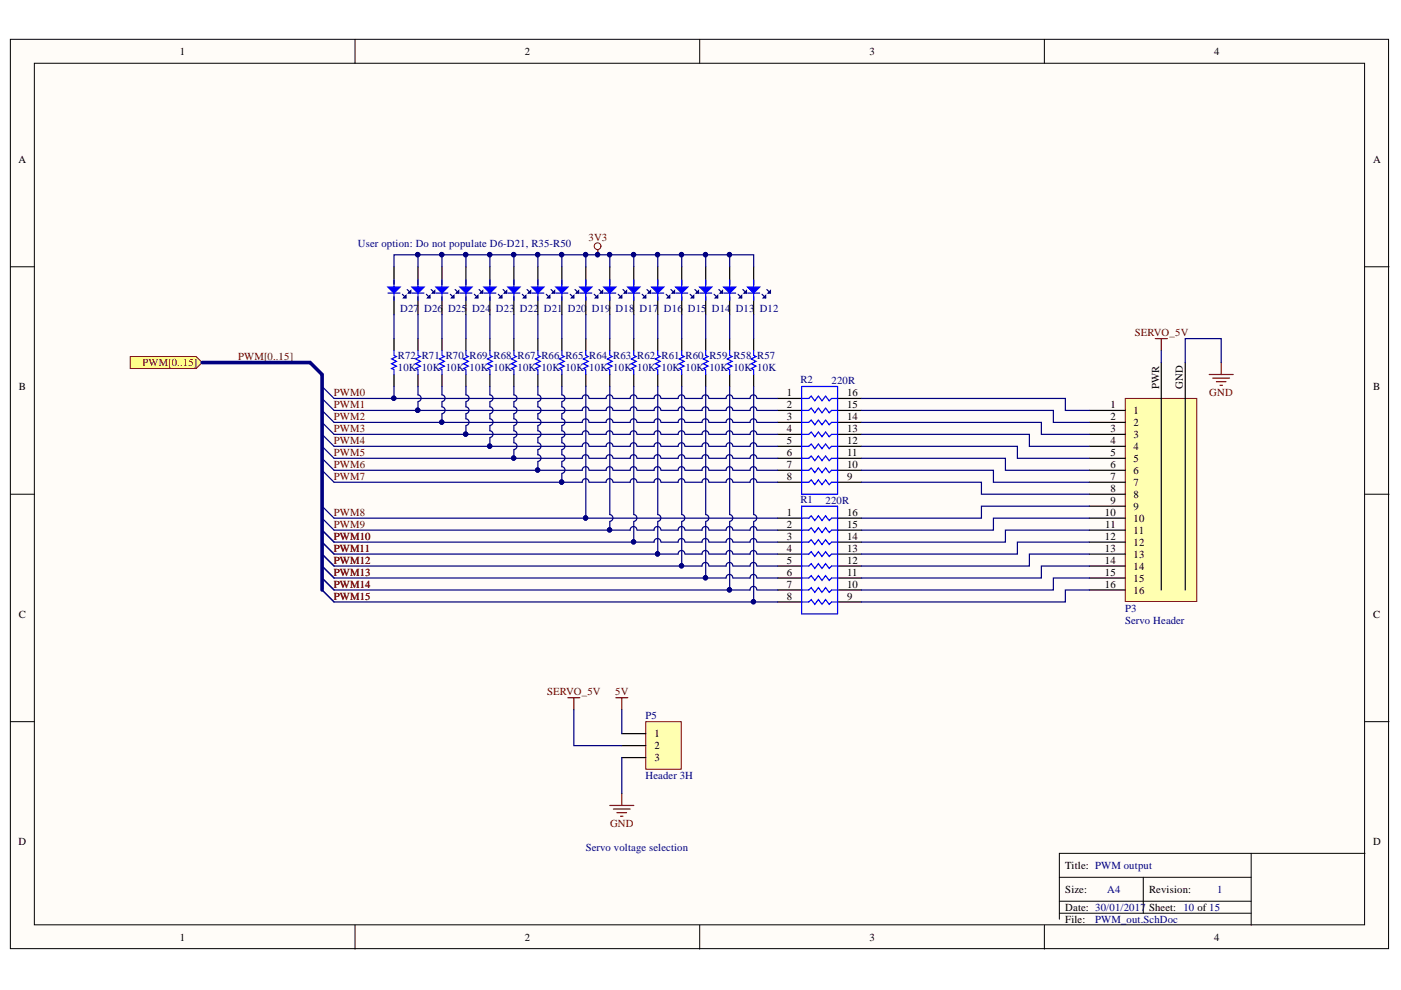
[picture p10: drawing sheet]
<svg xmlns="http://www.w3.org/2000/svg" width="297mm" height="210mm" viewBox="0 0 297 210" stroke-linecap="round" stroke-linejoin="round" font-family="sans-serif">
<defs><g id="words">
<g font-size="2.3">
<text x="38.2" y="11.7">1</text>
<text x="111.2" y="11.7">2</text>
<text x="184.3" y="11.7">3</text>
<text x="257.4" y="11.7">4</text>
<text x="3.9" y="34.5">A</text>
<text x="291.2" y="34.5">A</text>
<text x="4" y="82.7">B</text>
<text x="166.8" y="84">1</text>
<text x="179.6" y="84">16</text>
<text x="245.7" y="82.4" transform="rotate(-90 245.7 82.4)">PWR</text>
<text x="250.8" y="82.4" transform="rotate(-90 250.8 82.4)">GND</text>
<text x="291.2" y="82.7">B</text>
<text x="166.8" y="86.5">2</text>
<text x="166.8" y="89">3</text>
<text x="179.6" y="86.5">15</text>
<text x="179.6" y="89">14</text>
<text x="235.4" y="89">2</text>
<text x="235.4" y="86.5">1</text>
<text x="240.3" y="87.8">1</text>
<text x="166.8" y="91.6">4</text>
<text x="166.8" y="94.1">5</text>
<text x="179.6" y="91.6">13</text>
<text x="179.6" y="94.1">12</text>
<text x="235.4" y="91.6">3</text>
<text x="235.4" y="94.1">4</text>
<text x="240.3" y="90.3">2</text>
<text x="240.3" y="92.8">3</text>
<text x="240.3" y="95.4">4</text>
<text x="166.8" y="96.6">6</text>
<text x="166.8" y="99.2">7</text>
<text x="166.8" y="101.7">8</text>
<text x="179.6" y="96.6">11</text>
<text x="179.6" y="99.2">10</text>
<text x="179.6" y="101.7">9</text>
<text x="235.4" y="96.6">5</text>
<text x="235.4" y="99.2">6</text>
<text x="235.4" y="101.7">7</text>
<text x="240.3" y="97.9">5</text>
<text x="240.3" y="100.4">6</text>
<text x="235.4" y="104.3">8</text>
<text x="235.4" y="106.9">9</text>
<text x="240.3" y="103">7</text>
<text x="240.3" y="105.6">8</text>
<text x="166.8" y="109.4">1</text>
<text x="166.8" y="111.9">2</text>
<text x="179.6" y="109.4">16</text>
<text x="179.6" y="111.9">15</text>
<text x="234.2" y="109.4">10</text>
<text x="234.3" y="111.9">11</text>
<text x="240.3" y="108.1">9</text>
<text x="240.3" y="110.7">10</text>
<text x="240.3" y="113.2">11</text>
<text x="166.8" y="114.5">3</text>
<text x="166.8" y="117">4</text>
<text x="166.8" y="119.5">5</text>
<text x="179.6" y="114.5">14</text>
<text x="179.6" y="117">13</text>
<text x="179.6" y="119.5">12</text>
<text x="234.2" y="114.5">12</text>
<text x="234.2" y="117">13</text>
<text x="234.2" y="119.5">14</text>
<text x="240.3" y="115.7">12</text>
<text x="240.3" y="118.3">13</text>
<text x="166.8" y="122.1">6</text>
<text x="166.8" y="124.6">7</text>
<text x="179.6" y="122.1">11</text>
<text x="179.6" y="124.6">10</text>
<text x="234.2" y="122.1">15</text>
<text x="234.2" y="124.6">16</text>
<text x="240.3" y="120.8">14</text>
<text x="240.3" y="123.3">15</text>
<text x="240.3" y="125.9">16</text>
<text x="4" y="130.9">C</text>
<text x="166.8" y="127.1">8</text>
<text x="179.6" y="127.1">9</text>
<text x="291.2" y="130.9">C</text>
<text x="138.7" y="156.3">1</text>
<text x="138.7" y="158.8">2</text>
<text x="138.7" y="161.4">3</text>
<text x="3.9" y="179.2">D</text>
<text x="291.2" y="179.2">D</text>
<text x="225.9" y="184.3">Title: PWM output</text>
<text x="225.9" y="189.3">Size:</text>
<text x="243.6" y="189.3">Revision:</text>
<text x="225.9" y="193.1">Date: 30/01/2017</text>
<text x="225.9" y="195.7">File:</text>
<text x="243.6" y="193.1">Sheet: 10 of 15</text>
<text x="38.2" y="199.5">1</text>
<text x="111.2" y="199.5">2</text>
<text x="184.3" y="199.5">3</text>
<text x="257.4" y="199.5">4</text>
</g>
<g font-size="2.3" fill="#000080">
<text x="75.9" y="52.3">User option: Do not populate D6-D21, R35-R50</text>
<text x="84.8" y="66.2">D27</text>
<text x="89.9" y="66.2">D26</text>
<text x="95" y="66.2">D25</text>
<text x="100.1" y="66.2">D24</text>
<text x="105.1" y="66.2">D23</text>
<text x="110.2" y="66.2">D22</text>
<text x="115.3" y="66.2">D21</text>
<text x="120.4" y="66.2">D20</text>
<text x="125.5" y="66.2">D19</text>
<text x="130.5" y="66.2">D18</text>
<text x="135.6" y="66.2">D17</text>
<text x="140.8" y="66.2">D16</text>
<text x="145.8" y="66.2">D15</text>
<text x="150.9" y="66.2">D14</text>
<text x="156" y="66.2">D13</text>
<text x="161.1" y="66.2">D12</text>
<text x="84.3" y="76.1">R72 R71 R70 R69 R68 R67 R66 R65 R64 R63 R62 R61 R60 R59 R58 R57</text>
<text x="84.3" y="78.6">10K 10K 10K 10K 10K 10K 10K 10K 10K 10K 10K 10K 10K 10K 10K 10K</text>
<text x="169.7" y="81.2">R2</text>
<text x="176.3" y="81.4">220R</text>
<text x="169.7" y="106.6">R1</text>
<text x="175" y="106.9">220R</text>
<text x="238.6" y="129.7">P3</text>
<text x="238.6" y="132.2">Servo Header</text>
<text x="136.9" y="152.5">P5</text>
<text x="136.9" y="165.2">Header 3H</text>
<text x="124.2" y="180.5">Servo voltage selection</text>
<text x="234.7" y="189.3">A4</text>
<text x="258.1" y="189.3">1</text>
<text x="232.2" y="195.7">PWM_out.SchDoc</text>
</g>
<g font-size="2.3" fill="#800000">
<text x="124.8" y="51">3V3</text>
<text x="240.6" y="71.3">SERVO_5V</text>
<text x="30.2" y="77.6">PWM[0..15]</text>
<text x="50.5" y="76.4">PWM[0..15]</text>
<text x="70.8" y="84">PWM0</text>
<text x="256.4" y="84">GND</text>
<text x="70.8" y="86.5">PWM1</text>
<text x="70.8" y="89">PWM2</text>
<text x="70.8" y="91.6">PWM3</text>
<text x="70.8" y="94.1">PWM4</text>
<text x="70.8" y="96.6">PWM5</text>
<text x="70.8" y="99.2">PWM6</text>
<text x="70.8" y="101.7">PWM7</text>
<text x="70.8" y="109.4">PWM8</text>
<text x="70.8" y="111.9">PWM9</text>
<text x="70.8" y="114.5">PWM10</text>
<text x="70.8" y="117">PWM11</text>
<text x="70.8" y="119.5">PWM12</text>
<text x="70.8" y="122.1">PWM13</text>
<text x="70.8" y="124.6">PWM14</text>
<text x="70.8" y="127.1">PWM15</text>
<text x="116" y="147.4">SERVO_5V</text>
<text x="130.4" y="147.4">5V</text>
<text x="129.3" y="175.4">GND</text>
</g>
</g></defs>
<g fill="#fffcf8" stroke="#000" stroke-width=".21">
<path d="M2.2 8.3h292.2v192.8h-292.2z"/>
<path d="M7.3 13.4h282v182.7h-282z"/>
</g>
<g fill="none" stroke="#000" stroke-width=".21">
<path d="M75.3 8.3v5.1M148.4 8.3v5.1M221.4 8.3v5.1M2.2 56.6h5.1M289.4 56.6h5.1M2.2 104.8h5.1M289.4 104.8h5.1M2.2 153h5.1M289.4 153h5.1M75.3 196.2v5M148.4 196.2v5M221.4 196.2v5"/>
<path d="M224.6 186h40.7M224.6 191.1h40.7M224.6 193.6h40.7M242.4 186v7.6M265.3 180.9v15.3M289.4 180.9h-64.8v14"/>
</g>
<g fill="none" stroke="#000080" stroke-width=".25">
<path d="M68.3 81.9l2.5 2.6M68.3 84.5l2.5 2.5M68.3 87l2.5 2.6M68.3 89.6l2.5 2.5M68.3 92.1l2.5 2.5M68.3 94.6l2.5 2.6M68.3 97.2l2.5 2.5M68.3 99.7l2.5 2.5M68.3 107.3l2.5 2.6M68.3 109.9l2.5 2.5M68.3 112.4l2.5 2.5M68.3 114.9l2.5 2.6"/>
<path d="M68.3 117.5l2.5 2.5M68.3 120l2.5 2.6M68.3 122.6l2.5 2.5M68.3 125.1l2.5 2.5"/>
</g>
<path d="M256.4 79.4h5.1M258.9 76.9v2.5M257.1 80.2h3.6M257.9 80.9h2M258.7 81.7h.5" fill="none" stroke="#800000" stroke-width=".25"/>
<path d="M238.6 84.5h15.1v43h-15.1z" fill="#ffffb0" stroke="#800000" stroke-width=".21"/>
<g fill="none" stroke="#000" stroke-width=".25">
<path d="M83.5 71.8v2.5M83.5 79.4v2.5M88.6 71.8v2.5M88.6 79.4v2.5M93.7 71.8v2.5M93.7 79.4v2.5M98.8 71.8v2.5M98.8 79.4v2.5M103.9 71.8v2.5M103.9 79.4v2.5M109 71.8v2.5M109 79.4v2.5"/>
<path d="M114 71.8v2.5M114 79.4v2.5M119.1 71.8v2.5M119.1 79.4v2.5M124.2 71.8v2.5M124.2 79.4v2.5M129.3 71.8v2.5M129.3 79.4v2.5M134.4 71.8v2.5M134.4 79.4v2.5M139.5 71.8v2.5M139.5 79.4v2.5"/>
<path d="M144.5 71.8v2.5M144.5 79.4v2.5M149.6 71.8v2.5M149.6 79.4v2.5M154.7 71.8v2.5M154.7 79.4v2.5M159.8 71.8v2.5M159.8 79.4v2.5M246.2 76.9v48.2M251.3 76.9v48.2M231 89.6h7.6M231 92.1h7.6"/>
<path d="M231 94.6h7.6M231 97.2h7.6M231 99.7h7.6M231 87h7.6M231 102.2h7.6M231 104.8h7.6M231 107.3h7.6M231 109.9h7.6M231 112.4h7.6M231 114.9h7.6M231 117.5h7.6M231 120h7.6"/>
<path d="M231 122.6h7.6M231 125.1h7.6"/>
</g>
<g fill="none" stroke="#00f" stroke-width=".25">
<path d="M83.5 74.3v1l.5 .3-1 .5 1 .5-1 .5 1 .5-1 .5 .5 .3v1M88.6 74.3v1l.5 .3-1 .5 1 .5-1 .5 1 .5-1 .5 .5 .3v1M93.7 74.3v1l.5 .3-1 .5 1 .5-1 .5 1 .5-1 .5 .5 .3v1M98.8 74.3v1l.5 .3-1 .5 1 .5-1 .5 1 .5-1 .5 .5 .3v1M103.9 74.3v1l.5 .3-1 .5 1 .5-1 .5 1 .5-1 .5 .5 .3v1M109 74.3v1l.5 .3-1.1 .5 1.1 .5-1.1 .5 1.1 .5-1.1 .5 .6 .3v1M114 74.3v1l.5 .3-1 .5 1 .5-1 .5 1 .5-1 .5 .5 .3v1M119.1 74.3v1l.5 .3-1 .5 1 .5-1 .5 1 .5-1 .5 .5 .3v1M124.2 74.3v1l.5 .3-1 .5 1 .5-1 .5 1 .5-1 .5 .5 .3v1M129.3 74.3v1l.5 .3-1 .5 1 .5-1 .5 1 .5-1 .5 .5 .3v1M134.4 74.3v1l.5 .3-1 .5 1 .5-1 .5 1 .5-1 .5 .5 .3v1M139.5 74.3v1l.5 .3-1.1 .5 1.1 .5-1.1 .5 1.1 .5-1.1 .5 .6 .3v1"/>
<path d="M144.5 74.3v1l.5 .3-1 .5 1 .5-1 .5 1 .5-1 .5 .5 .3v1M149.6 74.3v1l.5 .3-1 .5 1 .5-1 .5 1 .5-1 .5 .5 .3v1M154.7 74.3v1l.5 .3-1 .5 1 .5-1 .5 1 .5-1 .5 .5 .3v1M159.8 74.3v1l.5 .3-1 .5 1 .5-1 .5 1 .5-1 .5 .5 .3v1"/>
</g>
<circle cx="126.7" cy="52.2" r=".71" fill="none" stroke="#800000" stroke-width=".21"/>
<path d="M126.7 53v1" fill="none" stroke="#800000" stroke-width=".25"/>
<circle cx="126.7" cy="54" r=".46" fill="#000080" stroke="#000080" stroke-width=".21"/>
<path d="M68.3 112.4l2.5 2.5M68.3 114.9l2.5 2.6M68.3 117.5l2.5 2.5M68.3 120l2.5 2.6M68.3 122.6l2.5 2.5M68.3 125.1l2.5 2.5" fill="none" stroke="#000080" stroke-width=".25"/>
<path d="M27.6 75.6h14l1.3 1.3-1.3 1.2h-14z" fill-rule="evenodd" fill="#ffff80" stroke="#800000" stroke-width=".21"/>
<path d="M244.9 71.8h2.6M246.2 71.8v2.5M120.4 147.9h2.5M121.7 147.9v2.6M130.6 147.9h2.5M131.8 147.9v2.6" fill="none" stroke="#800000" stroke-width=".25"/>
<path d="M136.9 153h7.5v10.1h-7.5z" fill="#ffffb0" stroke="#800000" stroke-width=".21"/>
<path d="M83.5 56.6v3.8M83.5 62.9v3.8M131.8 155.5h5.1M131.8 158.1h5.1M131.8 160.6h5.1" fill="none" stroke="#000" stroke-width=".25"/>
<path d="M129.3 170.8h5.1M130.1 171.5h3.5M130.8 172.3h2M131.6 173.1h.5M131.8 168.2v2.6" fill="none" stroke="#800000" stroke-width=".25"/>
<path d="M82.3 60.9h2.5l-1.3 1.2z" fill="#00f"/>
<path d="M83.5 59.4v1.5M82.3 60.9h2.5l-1.3 1.2zM82.3 62.1h2.5M83.5 62.1v1.6" fill="none" stroke="#00f" stroke-width=".25"/>
<path d="M85.3 62.4l.8 .8M86.3 61.4l.8 .7" fill="none" stroke="#000080" stroke-width=".25"/>
<path d="M85.6 63.2l.5-.5v.5z" fill="#000080"/>
<path d="M85.6 63.2l.5-.5v.5z" fill="none" stroke="#000080" stroke-width=".25"/>
<path d="M86.6 62.1l.5-.5v.5z" fill="#000080"/>
<path d="M86.6 62.1l.5-.5v.5z" fill="none" stroke="#000080" stroke-width=".25"/>
<path d="M88.6 56.6v3.8M88.6 62.9v3.8" fill="none" stroke="#000" stroke-width=".25"/>
<path d="M87.3 60.9h2.6l-1.3 1.2z" fill="#00f"/>
<path d="M88.6 59.4v1.5M87.3 60.9h2.6l-1.3 1.2zM87.3 62.1h2.6M88.6 62.1v1.6" fill="none" stroke="#00f" stroke-width=".25"/>
<path d="M90.4 62.4l.8 .8M91.4 61.4l.8 .7" fill="none" stroke="#000080" stroke-width=".25"/>
<path d="M90.7 63.2l.5-.5v.5z" fill="#000080"/>
<path d="M90.7 63.2l.5-.5v.5z" fill="none" stroke="#000080" stroke-width=".25"/>
<path d="M91.7 62.1l.5-.5v.5z" fill="#000080"/>
<path d="M91.7 62.1l.5-.5v.5z" fill="none" stroke="#000080" stroke-width=".25"/>
<path d="M93.7 56.6v3.8M93.7 62.9v3.8" fill="none" stroke="#000" stroke-width=".25"/>
<path d="M92.4 60.9h2.6l-1.3 1.2z" fill="#00f"/>
<path d="M93.7 59.4v1.5M92.4 60.9h2.6l-1.3 1.2zM92.4 62.1h2.6M93.7 62.1v1.6" fill="none" stroke="#00f" stroke-width=".25"/>
<path d="M95.5 62.4l.7 .8M96.5 61.4l.8 .7" fill="none" stroke="#000080" stroke-width=".25"/>
<path d="M95.7 63.2l.5-.5v.5z" fill="#000080"/>
<path d="M95.7 63.2l.5-.5v.5z" fill="none" stroke="#000080" stroke-width=".25"/>
<path d="M96.8 62.1l.5-.5v.5z" fill="#000080"/>
<path d="M96.8 62.1l.5-.5v.5z" fill="none" stroke="#000080" stroke-width=".25"/>
<path d="M98.8 56.6v3.8M98.8 62.9v3.8" fill="none" stroke="#000" stroke-width=".25"/>
<path d="M97.5 60.9h2.6l-1.3 1.2z" fill="#00f"/>
<path d="M98.8 59.4v1.5M97.5 60.9h2.6l-1.3 1.2zM97.5 62.1h2.6M98.8 62.1v1.6" fill="none" stroke="#00f" stroke-width=".25"/>
<path d="M100.6 62.4l.7 .8M101.6 61.4l.7 .7" fill="none" stroke="#000080" stroke-width=".25"/>
<path d="M100.8 63.2l.5-.5v.5z" fill="#000080"/>
<path d="M100.8 63.2l.5-.5v.5z" fill="none" stroke="#000080" stroke-width=".25"/>
<path d="M101.8 62.1l.5-.5v.5z" fill="#000080"/>
<path d="M101.8 62.1l.5-.5v.5z" fill="none" stroke="#000080" stroke-width=".25"/>
<path d="M103.9 56.6v3.8M103.9 62.9v3.8" fill="none" stroke="#000" stroke-width=".25"/>
<path d="M102.6 60.9h2.5l-1.2 1.2z" fill="#00f"/>
<path d="M103.9 59.4v1.5M102.6 60.9h2.5l-1.2 1.2zM102.6 62.1h2.5M103.9 62.1v1.6" fill="none" stroke="#00f" stroke-width=".25"/>
<path d="M105.6 62.4l.8 .8M106.7 61.4l.7 .7" fill="none" stroke="#000080" stroke-width=".25"/>
<path d="M105.9 63.2l.5-.5v.5z" fill="#000080"/>
<path d="M105.9 63.2l.5-.5v.5z" fill="none" stroke="#000080" stroke-width=".25"/>
<path d="M106.9 62.1l.5-.5v.5z" fill="#000080"/>
<path d="M106.9 62.1l.5-.5v.5z" fill="none" stroke="#000080" stroke-width=".25"/>
<path d="M109 56.6v3.8M109 62.9v3.8" fill="none" stroke="#000" stroke-width=".25"/>
<path d="M107.7 60.9h2.5l-1.2 1.2z" fill="#00f"/>
<path d="M109 59.4v1.5M107.7 60.9h2.5l-1.2 1.2zM107.7 62.1h2.5M109 62.1v1.6" fill="none" stroke="#00f" stroke-width=".25"/>
<path d="M110.7 62.4l.8 .8M111.8 61.4l.7 .7" fill="none" stroke="#000080" stroke-width=".25"/>
<path d="M111 63.2l.5-.5v.5z" fill="#000080"/>
<path d="M111 63.2l.5-.5v.5z" fill="none" stroke="#000080" stroke-width=".25"/>
<path d="M112 62.1l.5-.5v.5z" fill="#000080"/>
<path d="M112 62.1l.5-.5v.5z" fill="none" stroke="#000080" stroke-width=".25"/>
<path d="M114 56.6v3.8M114 62.9v3.8" fill="none" stroke="#000" stroke-width=".25"/>
<path d="M112.8 60.9h2.5l-1.3 1.2z" fill="#00f"/>
<path d="M114 59.4v1.5M112.8 60.9h2.5l-1.3 1.2zM112.8 62.1h2.5M114 62.1v1.6" fill="none" stroke="#00f" stroke-width=".25"/>
<path d="M115.8 62.4l.8 .8M116.8 61.4l.8 .7" fill="none" stroke="#000080" stroke-width=".25"/>
<path d="M116.1 63.2l.5-.5v.5z" fill="#000080"/>
<path d="M116.1 63.2l.5-.5v.5z" fill="none" stroke="#000080" stroke-width=".25"/>
<path d="M117.1 62.1l.5-.5v.5z" fill="#000080"/>
<path d="M117.1 62.1l.5-.5v.5z" fill="none" stroke="#000080" stroke-width=".25"/>
<path d="M119.1 56.6v3.8M119.1 62.9v3.8" fill="none" stroke="#000" stroke-width=".25"/>
<path d="M117.9 60.9h2.5l-1.3 1.2z" fill="#00f"/>
<path d="M119.1 59.4v1.5M117.9 60.9h2.5l-1.3 1.2zM117.9 62.1h2.5M119.1 62.1v1.6" fill="none" stroke="#00f" stroke-width=".25"/>
<path d="M120.9 62.4l.8 .8M121.9 61.4l.8 .7" fill="none" stroke="#000080" stroke-width=".25"/>
<path d="M121.2 63.2l.5-.5v.5z" fill="#000080"/>
<path d="M121.2 63.2l.5-.5v.5z" fill="none" stroke="#000080" stroke-width=".25"/>
<path d="M122.2 62.1l.5-.5v.5z" fill="#000080"/>
<path d="M122.2 62.1l.5-.5v.5z" fill="none" stroke="#000080" stroke-width=".25"/>
<path d="M124.2 56.6v3.8M124.2 62.9v3.8" fill="none" stroke="#000" stroke-width=".25"/>
<path d="M122.9 60.9h2.6l-1.3 1.2z" fill="#00f"/>
<path d="M124.2 59.4v1.5M122.9 60.9h2.6l-1.3 1.2zM122.9 62.1h2.6M124.2 62.1v1.6" fill="none" stroke="#00f" stroke-width=".25"/>
<path d="M126 62.4l.7 .8M127 61.4l.8 .7" fill="none" stroke="#000080" stroke-width=".25"/>
<path d="M126.2 63.2l.5-.5v.5z" fill="#000080"/>
<path d="M126.2 63.2l.5-.5v.5z" fill="none" stroke="#000080" stroke-width=".25"/>
<path d="M127.3 62.1l.5-.5v.5z" fill="#000080"/>
<path d="M127.3 62.1l.5-.5v.5z" fill="none" stroke="#000080" stroke-width=".25"/>
<path d="M129.3 56.6v3.8M129.3 62.9v3.8" fill="none" stroke="#000" stroke-width=".25"/>
<path d="M128 60.9h2.6l-1.3 1.2z" fill="#00f"/>
<path d="M129.3 59.4v1.5M128 60.9h2.6l-1.3 1.2zM128 62.1h2.6M129.3 62.1v1.6" fill="none" stroke="#00f" stroke-width=".25"/>
<path d="M131.1 62.4l.7 .8M132.1 61.4l.7 .7" fill="none" stroke="#000080" stroke-width=".25"/>
<path d="M131.3 63.2l.5-.5v.5z" fill="#000080"/>
<path d="M131.3 63.2l.5-.5v.5z" fill="none" stroke="#000080" stroke-width=".25"/>
<path d="M132.3 62.1l.5-.5v.5z" fill="#000080"/>
<path d="M132.3 62.1l.5-.5v.5z" fill="none" stroke="#000080" stroke-width=".25"/>
<path d="M134.4 56.6v3.8M134.4 62.9v3.8" fill="none" stroke="#000" stroke-width=".25"/>
<path d="M133.1 60.9h2.5l-1.2 1.2z" fill="#00f"/>
<path d="M134.4 59.4v1.5M133.1 60.9h2.5l-1.2 1.2zM133.1 62.1h2.5M134.4 62.1v1.6" fill="none" stroke="#00f" stroke-width=".25"/>
<path d="M136.2 62.4l.7 .8M137.2 61.4l.7 .7" fill="none" stroke="#000080" stroke-width=".25"/>
<path d="M136.4 63.2l.5-.5v.5z" fill="#000080"/>
<path d="M136.4 63.2l.5-.5v.5z" fill="none" stroke="#000080" stroke-width=".25"/>
<path d="M137.4 62.1l.5-.5v.5z" fill="#000080"/>
<path d="M137.4 62.1l.5-.5v.5z" fill="none" stroke="#000080" stroke-width=".25"/>
<path d="M139.5 56.6v3.8M139.5 62.9v3.8" fill="none" stroke="#000" stroke-width=".25"/>
<path d="M138.2 60.9h2.5l-1.2 1.2z" fill="#00f"/>
<path d="M139.5 59.4v1.5M138.2 60.9h2.5l-1.2 1.2zM138.2 62.1h2.5M139.5 62.1v1.6" fill="none" stroke="#00f" stroke-width=".25"/>
<path d="M141.2 62.4l.8 .8M142.3 61.4l.7 .7" fill="none" stroke="#000080" stroke-width=".25"/>
<path d="M141.5 63.2l.5-.5v.5z" fill="#000080"/>
<path d="M141.5 63.2l.5-.5v.5z" fill="none" stroke="#000080" stroke-width=".25"/>
<path d="M142.5 62.1l.5-.5v.5z" fill="#000080"/>
<path d="M142.5 62.1l.5-.5v.5z" fill="none" stroke="#000080" stroke-width=".25"/>
<path d="M144.5 56.6v3.8M144.5 62.9v3.8" fill="none" stroke="#000" stroke-width=".25"/>
<path d="M143.3 60.9h2.5l-1.3 1.2z" fill="#00f"/>
<path d="M144.5 59.4v1.5M143.3 60.9h2.5l-1.3 1.2zM143.3 62.1h2.5M144.5 62.1v1.6" fill="none" stroke="#00f" stroke-width=".25"/>
<path d="M146.3 62.4l.8 .8M147.3 61.4l.8 .7" fill="none" stroke="#000080" stroke-width=".25"/>
<path d="M146.6 63.2l.5-.5v.5z" fill="#000080"/>
<path d="M146.6 63.2l.5-.5v.5z" fill="none" stroke="#000080" stroke-width=".25"/>
<path d="M147.6 62.1l.5-.5v.5z" fill="#000080"/>
<path d="M147.6 62.1l.5-.5v.5z" fill="none" stroke="#000080" stroke-width=".25"/>
<path d="M149.6 56.6v3.8M149.6 62.9v3.8" fill="none" stroke="#000" stroke-width=".25"/>
<path d="M148.4 60.9h2.5l-1.3 1.2z" fill="#00f"/>
<path d="M149.6 59.4v1.5M148.4 60.9h2.5l-1.3 1.2zM148.4 62.1h2.5M149.6 62.1v1.6" fill="none" stroke="#00f" stroke-width=".25"/>
<path d="M151.4 62.4l.8 .8M152.4 61.4l.8 .7" fill="none" stroke="#000080" stroke-width=".25"/>
<path d="M151.7 63.2l.5-.5v.5z" fill="#000080"/>
<path d="M151.7 63.2l.5-.5v.5z" fill="none" stroke="#000080" stroke-width=".25"/>
<path d="M152.7 62.1l.5-.5v.5z" fill="#000080"/>
<path d="M152.7 62.1l.5-.5v.5z" fill="none" stroke="#000080" stroke-width=".25"/>
<path d="M154.7 56.6v3.8M154.7 62.9v3.8" fill="none" stroke="#000" stroke-width=".25"/>
<path d="M153.4 60.9h2.6l-1.3 1.2z" fill="#00f"/>
<path d="M154.7 59.4v1.5M153.4 60.9h2.6l-1.3 1.2zM153.4 62.1h2.6M154.7 62.1v1.6" fill="none" stroke="#00f" stroke-width=".25"/>
<path d="M156.5 62.4l.7 .8M157.5 61.4l.8 .7" fill="none" stroke="#000080" stroke-width=".25"/>
<path d="M156.7 63.2l.5-.5v.5z" fill="#000080"/>
<path d="M156.7 63.2l.5-.5v.5z" fill="none" stroke="#000080" stroke-width=".25"/>
<path d="M157.8 62.1l.5-.5v.5z" fill="#000080"/>
<path d="M157.8 62.1l.5-.5v.5z" fill="none" stroke="#000080" stroke-width=".25"/>
<path d="M159.8 56.6v3.8M159.8 62.9v3.8" fill="none" stroke="#000" stroke-width=".25"/>
<path d="M158.5 60.9h2.6l-1.3 1.2z" fill="#00f"/>
<path d="M159.8 59.4v1.5M158.5 60.9h2.6l-1.3 1.2zM158.5 62.1h2.6M159.8 62.1v1.6" fill="none" stroke="#00f" stroke-width=".25"/>
<path d="M161.6 62.4l.7 .8M162.6 61.4l.7 .7" fill="none" stroke="#000080" stroke-width=".25"/>
<path d="M161.8 63.2l.5-.5v.5z" fill="#000080"/>
<path d="M161.8 63.2l.5-.5v.5z" fill="none" stroke="#000080" stroke-width=".25"/>
<path d="M162.8 62.1l.5-.5v.5z" fill="#000080"/>
<g fill="none" stroke="#000080" stroke-width=".25">
<path d="M83.5 56.6v-2.6h76.3v2.6M88.6 54v2.6M93.7 54v2.6M98.8 54v2.6M103.9 54v2.6M109 54v2.6M114 54v2.6M119.1 54v2.6M124.2 54v2.6M129.3 54v2.6M134.4 54v2.6M139.5 54v2.6"/>
<path d="M144.5 54v2.6M149.6 54v2.6M154.7 54v2.6M83.5 66.7v5.1M88.6 66.7v5.1M93.7 66.7v5.1M98.8 66.7v5.1M103.9 66.7v5.1M109 66.7v5.1M114 66.7v5.1M119.1 66.7v5.1M124.2 66.7v5.1"/>
<path d="M129.3 66.7v5.1M134.4 66.7v5.1M139.5 66.7v5.1M144.5 66.7v5.1M149.6 66.7v5.1M154.7 66.7v5.1M159.8 66.7v5.1M162.8 62.1l.5-.5v.5zM246.2 74.3v2.6M251.3 76.9v-5.1h7.6v5.1M83.5 81.9v2.6M88.6 83.7a.71 .71 0 0 1 .7 .7 .71 .71 0 0 1-.7 .7"/>
<path d="M88.6 81.9v1.8M88.6 85.2v1.8M93.7 83.7a.71 .71 0 0 1 .7 .7 .71 .71 0 0 1-.7 .7M93.7 85.2v1.1a.72 .72 0 0 1 .7 .7 .72 .72 0 0 1-.7 .7M93.7 81.9v1.8M93.7 87.8v1.8M98.8 83.7a.71 .71 0 0 1 .6 .7 .71 .71 0 0 1-.6 .7M98.8 87.8v1a.71 .71 0 0 1 .6 .7 .71 .71 0 0 1-.6 .7M98.8 85.2v1.1a.72 .72 0 0 1 .6 .7 .72 .72 0 0 1-.6 .7M98.8 81.9v1.8M98.8 90.3v1.8M103.9 83.7a.71 .71 0 0 1 .6 .7 .71 .71 0 0 1-.6 .7"/>
<path d="M103.9 90.3v1a.71 .71 0 0 1 .6 .7 .71 .71 0 0 1-.6 .8M103.9 87.8v1a.71 .71 0 0 1 .6 .7 .71 .71 0 0 1-.6 .7M103.9 85.2v1.1a.72 .72 0 0 1 .6 .7 .72 .72 0 0 1-.6 .7M103.9 81.9v1.8M103.9 92.9v1.7M109 83.7a.71 .71 0 0 1 .6 .7 .71 .71 0 0 1-.7 .7M109 92.9v1a.72 .72 0 0 1 .6 .7 .72 .72 0 0 1-.7 .7M109 90.3v1a.71 .71 0 0 1 .6 .7 .71 .71 0 0 1-.7 .8M109 87.8v1a.71 .71 0 0 1 .6 .7 .71 .71 0 0 1-.7 .7M109 85.2v1.1a.72 .72 0 0 1 .6 .7 .72 .72 0 0 1-.7 .7M109 81.9v1.8M109 95.4v1.8"/>
<path d="M114 83.7a.71 .71 0 0 1 .7 .7 .71 .71 0 0 1-.7 .7M114 95.4v1a.71 .71 0 0 1 .7 .7 .71 .71 0 0 1-.7 .7M114 92.9v1a.72 .72 0 0 1 .7 .7 .72 .72 0 0 1-.7 .7M114 90.3v1a.71 .71 0 0 1 .7 .7 .71 .71 0 0 1-.7 .8M114 87.8v1a.71 .71 0 0 1 .7 .7 .71 .71 0 0 1-.7 .7M114 85.2v1.1a.72 .72 0 0 1 .7 .7 .72 .72 0 0 1-.7 .7M114 81.9v1.8M114 97.9v1.8M119.1 83.7a.71 .71 0 0 1 .7 .7 .71 .71 0 0 1-.7 .7M119.1 97.9v1.1a.71 .71 0 0 1 .7 .7 .71 .71 0 0 1-.7 .7M119.1 95.4v1a.71 .71 0 0 1 .7 .7 .71 .71 0 0 1-.7 .7M119.1 92.9v1a.72 .72 0 0 1 .7 .7 .72 .72 0 0 1-.7 .7"/>
<path d="M119.1 90.3v1a.71 .71 0 0 1 .7 .7 .71 .71 0 0 1-.7 .8M119.1 87.8v1a.71 .71 0 0 1 .7 .7 .71 .71 0 0 1-.7 .7M119.1 85.2v1.1a.72 .72 0 0 1 .7 .7 .72 .72 0 0 1-.7 .7M119.1 81.9v1.8M124.2 81.9v28M124.9 84.5a.71 .71 0 0 0-.8-.8 .71 .71 0 0 0-.7 .8h-52.6M124.9 89.6a.71 .71 0 0 0-.8-.8 .71 .71 0 0 0-.7 .8h-52.6M124.9 92.1a.71 .71 0 0 0-.8-.8 .71 .71 0 0 0-.7 .8h-52.6M124.9 97.2a.71 .71 0 0 0-.8-.8 .71 .71 0 0 0-.7 .8h-52.6M124.9 99.7a.71 .71 0 0 0-.8-.8 .71 .71 0 0 0-.7 .8h-52.6M124.9 87a.71 .71 0 0 0-.7-.7 .71 .71 0 0 0-.8 .7h-52.6M124.9 94.6a.71 .71 0 0 0-.7-.7 .71 .71 0 0 0-.8 .7h-52.6"/>
<path d="M125 84.5h3.5M125 87h3.5M125 89.6h3.5M125 92.1h3.5M125 94.6h3.5M125 97.2h3.5M125 99.7h3.5M129.3 81.9v27.2a.72 .72 0 0 1 .6 .7 .72 .72 0 0 1-.6 .7M129.9 84.5a.72 .72 0 0 0-.7-.8 .72 .72 0 0 0-.7 .8M129.9 89.6a.72 .72 0 0 0-.7-.8 .72 .72 0 0 0-.7 .8M129.9 92.1a.72 .72 0 0 0-.7-.8 .72 .72 0 0 0-.7 .8M129.9 97.2a.72 .72 0 0 0-.7-.8 .72 .72 0 0 0-.7 .8"/>
<path d="M129.9 99.7a.72 .72 0 0 0-.7-.8 .72 .72 0 0 0-.7 .8M129.9 87a.72 .72 0 0 0-.7-.7 .72 .72 0 0 0-.7 .7M129.9 94.6a.72 .72 0 0 0-.7-.7 .72 .72 0 0 0-.7 .7M134.4 81.9v27.2a.72 .72 0 0 1 .6 .7 .72 .72 0 0 1-.6 .7M135 84.5a.71 .71 0 0 0-.7-.8 .71 .71 0 0 0-.7 .8h-3.5M135 89.6a.71 .71 0 0 0-.7-.8 .71 .71 0 0 0-.7 .8h-3.5M135 92.1a.71 .71 0 0 0-.7-.8 .71 .71 0 0 0-.7 .8h-3.5M135 97.2a.71 .71 0 0 0-.7-.8 .71 .71 0 0 0-.7 .8h-3.5M135 99.7a.71 .71 0 0 0-.7-.8 .71 .71 0 0 0-.7 .8h-3.5M135 87a.71 .71 0 0 0-.7-.7 .71 .71 0 0 0-.7 .7h-3.5M135 94.6a.71 .71 0 0 0-.7-.7 .71 .71 0 0 0-.7 .7h-3.5M135.1 84.5h3.6"/>
<path d="M135.1 87h3.6M135.1 89.6h3.6M135.1 92.1h3.6M135.1 94.6h3.6M135.1 97.2h3.6M135.1 99.7h3.6M139.5 81.9v27.2a.72 .72 0 0 1 .6 .7 .72 .72 0 0 1-.7 .7M140.1 84.5a.72 .72 0 0 0-.7-.8 .72 .72 0 0 0-.7 .8M140.1 89.6a.72 .72 0 0 0-.7-.8 .72 .72 0 0 0-.7 .8M140.1 92.1a.72 .72 0 0 0-.7-.8 .72 .72 0 0 0-.7 .8M140.1 97.2a.72 .72 0 0 0-.7-.8 .72 .72 0 0 0-.7 .8M140.1 99.7a.72 .72 0 0 0-.7-.8 .72 .72 0 0 0-.7 .8"/>
<path d="M140.1 87a.72 .72 0 0 0-.7-.7 .72 .72 0 0 0-.7 .7M140.1 94.6a.72 .72 0 0 0-.7-.7 .72 .72 0 0 0-.7 .7M144.5 81.9v27.2a.72 .72 0 0 1 .7 .7 .72 .72 0 0 1-.7 .7M145.2 84.5a.71 .71 0 0 0-.7-.8 .71 .71 0 0 0-.7 .8h-3.6M145.2 89.6a.71 .71 0 0 0-.7-.8 .71 .71 0 0 0-.7 .8h-3.6M145.2 92.1a.71 .71 0 0 0-.7-.8 .71 .71 0 0 0-.7 .8h-3.6M145.2 97.2a.71 .71 0 0 0-.7-.8 .71 .71 0 0 0-.7 .8h-3.6M145.2 99.7a.71 .71 0 0 0-.7-.8 .71 .71 0 0 0-.7 .8h-3.6M145.2 87a.71 .71 0 0 0-.7-.7 .71 .71 0 0 0-.7 .7h-3.6M145.2 94.6a.71 .71 0 0 0-.7-.7 .71 .71 0 0 0-.7 .7h-3.6M145.3 92.1h3.6M149.6 81.9v27.2a.72 .72 0 0 1 .7 .7 .72 .72 0 0 1-.7 .7"/>
<path d="M150.3 84.5a.72 .72 0 0 0-.7-.8 .72 .72 0 0 0-.8 .8h-3.5M150.3 89.6a.72 .72 0 0 0-.7-.8 .72 .72 0 0 0-.8 .8h-3.5M150.3 92.1a.72 .72 0 0 0-.7-.8 .72 .72 0 0 0-.8 .8M150.3 97.2a.72 .72 0 0 0-.7-.8 .72 .72 0 0 0-.8 .8h-3.5M150.3 99.7a.72 .72 0 0 0-.7-.8 .72 .72 0 0 0-.8 .8h-3.5M150.3 87a.72 .72 0 0 0-.7-.7 .72 .72 0 0 0-.8 .7h-3.5M150.3 94.6a.72 .72 0 0 0-.7-.7 .72 .72 0 0 0-.8 .7h-3.5M154.7 81.9v27.2a.72 .72 0 0 1 .7 .7 .72 .72 0 0 1-.7 .7M155.4 84.5a.71 .71 0 0 0-.7-.8 .71 .71 0 0 0-.8 .8h-3.5M155.4 89.6a.71 .71 0 0 0-.7-.8 .71 .71 0 0 0-.8 .8h-3.5M155.4 92.1a.71 .71 0 0 0-.7-.8 .71 .71 0 0 0-.8 .8h-3.5M155.4 97.2a.71 .71 0 0 0-.7-.8 .71 .71 0 0 0-.8 .8h-3.5"/>
<path d="M155.4 99.7a.71 .71 0 0 0-.7-.8 .71 .71 0 0 0-.8 .8h-3.5M155.4 87a.71 .71 0 0 0-.7-.7 .71 .71 0 0 0-.8 .7h-3.5M155.4 94.6a.71 .71 0 0 0-.7-.7 .71 .71 0 0 0-.8 .7h-3.5M159.8 81.9v27.2a.72 .72 0 0 1 .7 .7 .72 .72 0 0 1-.7 .7M160.4 84.5a.71 .71 0 0 0-.7-.8 .71 .71 0 0 0-.7 .8h-3.5M160.4 89.6a.71 .71 0 0 0-.7-.8 .71 .71 0 0 0-.7 .8h-3.5M160.4 92.1a.71 .71 0 0 0-.7-.8 .71 .71 0 0 0-.7 .8h-3.5M160.4 97.2a.71 .71 0 0 0-.7-.8 .71 .71 0 0 0-.7 .8h-3.5M160.4 99.7a.71 .71 0 0 0-.7-.8 .71 .71 0 0 0-.7 .8h-3.5M160.4 87a.71 .71 0 0 0-.7-.7 .71 .71 0 0 0-.7 .7h-3.5M160.4 94.6a.71 .71 0 0 0-.7-.7 .71 .71 0 0 0-.7 .7h-3.5M160.6 84.5h4.3"/>
<path d="M160.6 87h4.3M160.6 89.6h4.3M160.6 92.1h4.3M160.6 94.6h4.3M160.6 97.2h4.3M160.6 99.7h4.3M182.7 84.5h43.2v2.5h5.1M182.7 99.7h27.9v2.5h20.4M182.7 97.2h30.5v2.5h17.8M182.7 94.6h33v2.6h15.3M182.7 92.1h35.6v2.5h12.7M182.7 89.6h38.1v2.5h10.2"/>
<path d="M182.7 87h40.6v2.6h7.7M70.8 109.9h94.1M70.8 114.9h67.9M119.1 100.5v1.7M124.9 102.2a.71 .71 0 0 0-.7-.7 .71 .71 0 0 0-.8 .7h-52.6M125 102.2h3.5M129.3 110.6v1.8M129.9 102.2a.72 .72 0 0 0-.7-.7 .72 .72 0 0 0-.7 .7M134.4 110.6v4.3M135 112.4a.71 .71 0 0 0-.7-.8 .71 .71 0 0 0-.7 .8h-62.8M135 102.2a.71 .71 0 0 0-.7-.7 .71 .71 0 0 0-.7 .7h-3.5M135.1 102.2h3.6"/>
<path d="M135.1 112.4h3.6M139.5 110.6v6.9M140.1 112.4a.72 .72 0 0 0-.7-.8 .72 .72 0 0 0-.7 .8M140.1 114.9a.72 .72 0 0 0-.7-.7 .72 .72 0 0 0-.7 .7M140.1 102.2a.72 .72 0 0 0-.7-.7 .72 .72 0 0 0-.7 .7M144.5 110.6v9.4M145.2 112.4a.71 .71 0 0 0-.7-.8 .71 .71 0 0 0-.7 .8h-3.6M145.2 114.9a.71 .71 0 0 0-.7-.7 .71 .71 0 0 0-.7 .7h-3.6M145.2 102.2a.71 .71 0 0 0-.7-.7 .71 .71 0 0 0-.7 .7h-3.6M145.2 117.5a.71 .71 0 0 0-.7-.8 .71 .71 0 0 0-.7 .8h-73M149.6 110.6v12M150.3 112.4a.72 .72 0 0 0-.7-.8 .72 .72 0 0 0-.8 .8h-3.5"/>
<path d="M150.3 114.9a.72 .72 0 0 0-.7-.7 .72 .72 0 0 0-.8 .7h-3.5M150.3 102.2a.72 .72 0 0 0-.7-.7 .72 .72 0 0 0-.8 .7h-3.5M150.3 117.5a.72 .72 0 0 0-.7-.8 .72 .72 0 0 0-.8 .8h-3.5M154.7 110.6v14.5M155.4 112.4a.71 .71 0 0 0-.7-.8 .71 .71 0 0 0-.8 .8h-3.5M155.4 114.9a.71 .71 0 0 0-.7-.7 .71 .71 0 0 0-.8 .7h-3.5M155.4 102.2a.71 .71 0 0 0-.7-.7 .71 .71 0 0 0-.8 .7h-3.5M155.4 117.5a.71 .71 0 0 0-.7-.8 .71 .71 0 0 0-.8 .8h-3.5M159.8 110.6v17M160.4 112.4a.71 .71 0 0 0-.7-.8 .71 .71 0 0 0-.7 .8h-3.5M160.4 114.9a.71 .71 0 0 0-.7-.7 .71 .71 0 0 0-.7 .7h-3.5M160.4 102.2a.71 .71 0 0 0-.7-.7 .71 .71 0 0 0-.7 .7h-3.5"/>
<path d="M160.4 117.5a.71 .71 0 0 0-.7-.8 .71 .71 0 0 0-.7 .8h-3.5M160.6 102.2h4.3M160.6 112.4h4.3M160.6 117.5h4.3M160.6 114.9h4.3M182.7 102.2h25.4v2.6h22.9M231 117.5h-12.7v2.5h-35.6M231 114.9h-15.3v2.6h-33M231 112.4h-17.8v2.5h-30.5M231 109.9h-20.4v2.5h-27.9M231 107.3h-22.9v2.6h-25.4M70.8 127.6h94.1"/>
<path d="M150.3 120a.71 .71 0 0 0-.7-.8 .71 .71 0 0 0-.7 .8h-78.1M155.4 122.5a.71 .71 0 0 0-.7-.7 .71 .71 0 0 0-.8 .8h-83.1M155.4 120a.71 .71 0 0 0-.7-.7 .71 .71 0 0 0-.8 .7h-3.5M160.4 122.5a.71 .71 0 0 0-.7-.7 .71 .71 0 0 0-.7 .8h-3.5M160.4 120a.71 .71 0 0 0-.7-.7 .71 .71 0 0 0-.7 .7h-3.5M160.4 125.1a.71 .71 0 0 0-.7-.8 .71 .71 0 0 0-.7 .8h-88.2M160.6 122.6h4.3M160.6 120h4.3M160.6 125.1h4.3M231 125.1h-5.1v2.5h-43.2M231 122.6h-7.7v2.5h-40.6M231 120h-10.2v2.6h-38.1"/>
<path d="M121.7 150.5v7.6h10.1M131.8 150.5v5M131.8 160.6v7.6"/>
</g>
<g fill="none" stroke="#000" stroke-width=".25">
<path d="M164.9 84.5h5.1M164.9 87h5.1M164.9 89.6h5.1M164.9 92.1h5.1M164.9 94.6h5.1M164.9 97.2h5.1M164.9 99.7h5.1M177.6 84.5h5.1M177.6 87h5.1M177.6 89.6h5.1M177.6 92.1h5.1M177.6 94.6h5.1"/>
<path d="M177.6 97.2h5.1M177.6 99.7h5.1M164.9 102.2h5.1M164.9 109.9h5.1M164.9 112.4h5.1M164.9 114.9h5.1M164.9 117.5h5.1M177.6 102.2h5.1M177.6 109.9h5.1M177.6 112.4h5.1M177.6 114.9h5.1M177.6 117.5h5.1"/>
<path d="M164.9 120h5.1M164.9 122.6h5.1M164.9 125.1h5.1M164.9 127.6h5.1M177.6 120h5.1M177.6 122.6h5.1M177.6 125.1h5.1M177.6 127.6h5.1"/>
</g>
<g fill="none" stroke="#00f" stroke-width=".25">
<path d="M170 84.5h1.5l.5-.5 .8 1 .7-1 .8 1 .7-1 .8 1 .5-.5h1.3M170 87h1.5l.5-.5 .8 1 .7-1 .8 1 .7-1 .8 1 .5-.5h1.3M170 89.6h1.5l.5-.6 .8 1.1 .7-1.1 .8 1.1 .7-1.1 .8 1.1 .5-.5h1.3M170 92.1h1.5l.5-.5 .8 1 .7-1 .8 1 .7-1 .8 1 .5-.5h1.3M170 94.6h1.5l.5-.5 .8 1 .7-1 .8 1 .7-1 .8 1 .5-.5h1.3M170 97.2h1.5l.5-.5 .8 1 .7-1 .8 1 .7-1 .8 1 .5-.5h1.3M170 99.7h1.5l.5-.5 .8 1 .7-1 .8 1 .7-1 .8 1 .5-.5h1.3M170 81.9h7.6v22.9h-7.6zM170 102.2h1.5l.5-.5 .8 1.1 .7-1.1 .8 1.1 .7-1.1 .8 1.1 .5-.6h1.3M170 109.9h1.5l.5-.5 .8 1 .7-1 .8 1 .7-1 .8 1 .5-.5h1.3M170 112.4h1.5l.5-.5 .8 1 .7-1 .8 1 .7-1 .8 1 .5-.5h1.3M170 114.9h1.5l.5-.5 .8 1 .7-1 .8 1 .7-1 .8 1 .5-.5h1.3"/>
<path d="M170 117.5h1.5l.5-.5 .8 1 .7-1 .8 1 .7-1 .8 1 .5-.5h1.3M170 107.3h7.6v22.9h-7.6zM170 120h1.5l.5-.5 .8 1 .7-1 .8 1 .7-1 .8 1 .5-.5h1.3M170 122.6h1.5l.5-.6 .8 1.1 .7-1.1 .8 1.1 .7-1.1 .8 1.1 .5-.5h1.3M170 125.1h1.5l.5-.5 .8 1 .7-1 .8 1 .7-1 .8 1 .5-.5h1.3M170 127.6h1.5l.5-.5 .8 1 .7-1 .8 1 .7-1 .8 1 .5-.5h1.3"/>
</g>
<g fill="#000080" stroke="#000080" stroke-width=".21">
<circle cx="88.6" cy="54" r=".47"/>
<circle cx="93.6" cy="54" r=".46"/>
<circle cx="98.7" cy="54" r=".47"/>
<circle cx="103.8" cy="54" r=".46"/>
<circle cx="108.9" cy="54" r=".46"/>
<circle cx="114" cy="54" r=".46"/>
<circle cx="119.1" cy="54" r=".46"/>
<circle cx="124.1" cy="54" r=".46"/>
<circle cx="129.2" cy="54" r=".46"/>
<circle cx="134.3" cy="54" r=".46"/>
<circle cx="139.4" cy="54" r=".46"/>
<circle cx="144.5" cy="54" r=".46"/>
<circle cx="149.6" cy="54" r=".46"/>
<circle cx="154.6" cy="54" r=".46"/>
<circle cx="124.1" cy="109.8" r=".46"/>
<circle cx="134.3" cy="114.9" r=".46"/>
<circle cx="144.5" cy="120" r=".46"/>
<circle cx="154.6" cy="125.1" r=".46"/>
<circle cx="129.2" cy="112.3" r=".46"/>
<circle cx="139.4" cy="117.4" r=".46"/>
<circle cx="149.6" cy="122.5" r=".46"/>
<circle cx="159.7" cy="127.6" r=".46"/>
<circle cx="83.5" cy="84.4" r=".46"/>
<circle cx="88.6" cy="87" r=".47"/>
<circle cx="93.7" cy="89.5" r=".46"/>
<circle cx="98.7" cy="92" r=".46"/>
<circle cx="103.8" cy="94.6" r=".46"/>
<circle cx="108.9" cy="97.1" r=".46"/>
<circle cx="114" cy="99.7" r=".46"/>
<circle cx="119.1" cy="102.2" r=".46"/>
<circle cx="126.7" cy="54" r=".46"/>
</g>
<path d="M42.9 76.9h22.8l2.6 2.5v45.7" fill="none" stroke="#000080" stroke-width=".76"/>
<use href="#words"/>
</svg>
